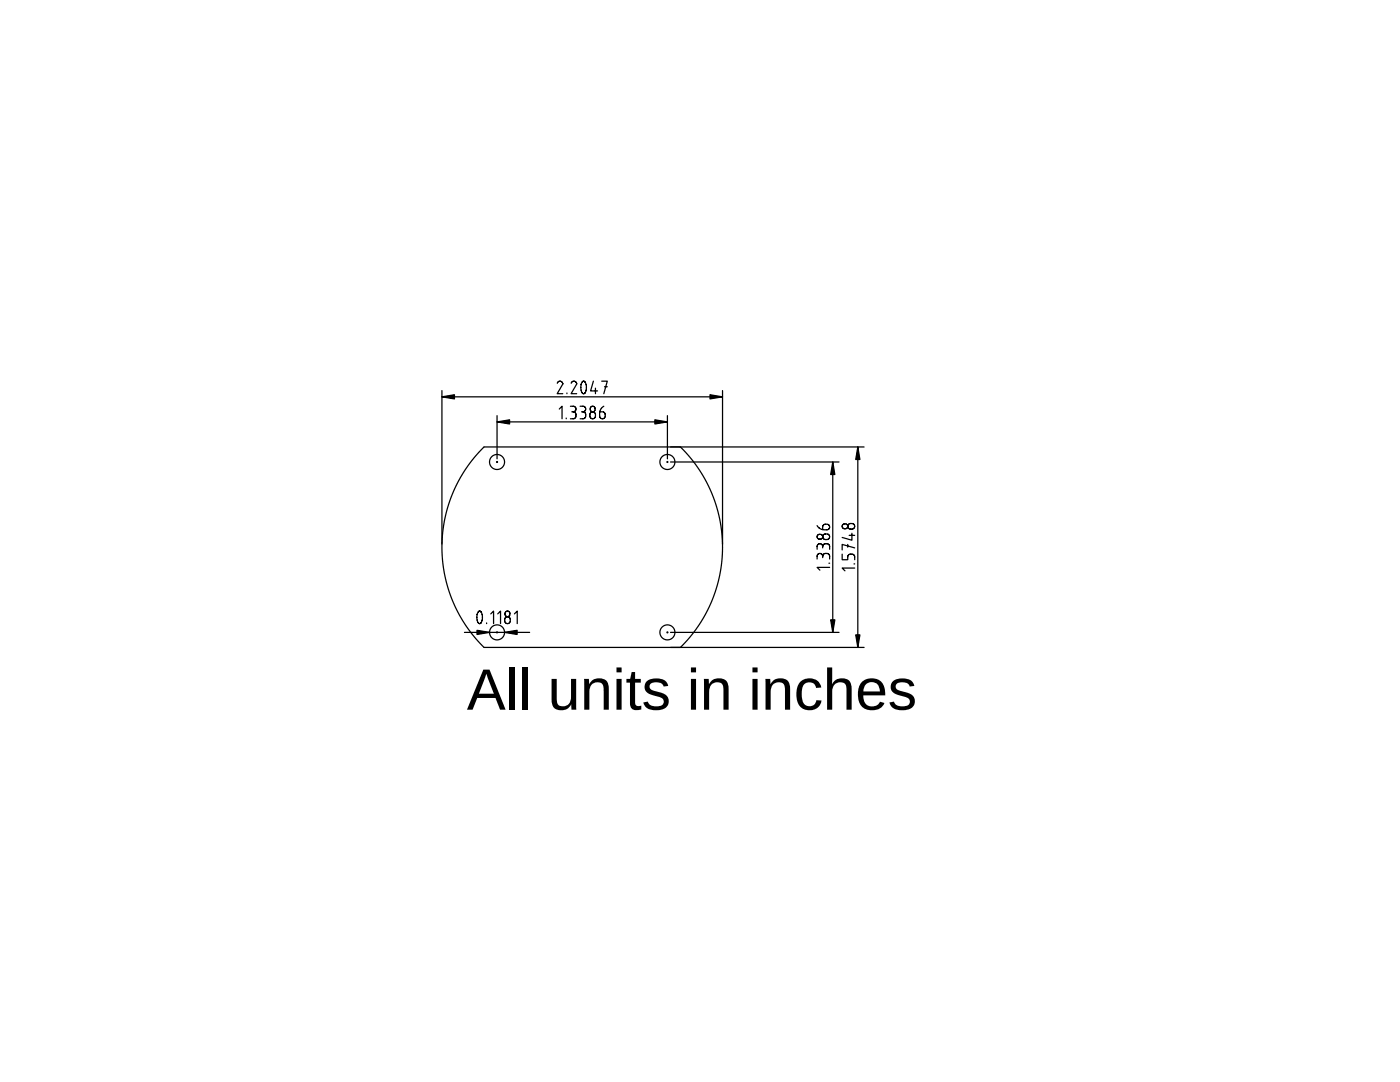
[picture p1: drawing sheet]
<svg xmlns="http://www.w3.org/2000/svg" width="279mm" height="216mm" viewBox="0 0 279 216" stroke-linecap="round" stroke-linejoin="round" font-family="sans-serif">
<defs><g id="words">
<text font-size="11.6" x="93.2" y="141.6">All units in inches</text>
</g></defs>
<g fill="none" stroke="#000" stroke-width=".25">
<path d="M88.2 79.2h56M88.2 77.9v30.7M111.2 76.5v-.1a.56 .56 0 0 1 .6-.3 .56 .56 0 0 1 .5 .4M112.3 76.5h.1M112.3 76.5l-1.1 2.1h1.1M113.1 78.4v.2M114 76.5v-.1a.56 .56 0 0 1 .6-.3 .56 .56 0 0 1 .5 .4M115.1 76.5h.1M115.1 76.5l-1.1 2.1h1.1M116.2 76.2h.1M116.3 76.1h.4a1.63 1.63 0 0 1-.3 2.5l-.1-.1a2.12 2.12 0 0 1 0-2.4zM118.4 76.1l-.5 1.9h1.4"/>
<path d="M118.8 77.4v1.2M120.1 76.1h1.1l-.7 2.5M120.6 77.2h.6M144.2 77.9v30.7M99.2 84.2h34M99.2 82.9v8.7M111.6 81.6l.6-.5v2.5M113 83.4v.2M113.8 81.1h.6a.56 .56 0 0 1 .5 .5 .56 .56 0 0 1-.5 .6M114.1 82.2h.3M114.4 82.2a.56 .56 0 0 1 .5 .5v.3a.56 .56 0 0 1-.5 .6h-.6M115.8 81.1h.5a.56 .56 0 0 1 .6 .5 .56 .56 0 0 1-.6 .6"/>
<path d="M116.1 82.2h.2M116.3 82.2a.56 .56 0 0 1 .6 .5v.3a.56 .56 0 0 1-.6 .6h-.5M120.5 81.1l-.7 .8-.1 1.1a.56 .56 0 0 0 .5 .6 .56 .56 0 0 0 .6-.6v-.3a.56 .56 0 0 0-.6-.5h-.5M133.2 82.9v8.7M133.8 92.2h33.6M135.8 89.2l1.9 2.1 1.7 2.2 1.5 2.5 1.1 2.4 1 2.7 .6 2.6 .5 2.8 .1 2.7-.1 2.6-.4 2.9-.7 2.7-1 2.7-1.3 2.6-1.4 2.3-1.7 2.2-1.8 2M166.2 92.2v34M171.2 89.2v40M172.4 89.2h-75.8l-1.8 1.9-1.7 2.3-1.5 2.5-1.2 2.4-1 2.6-.6 2.6-.5 2.8-.1 2.9 .1 2.9 .4 2.6 .7 2.8 1 2.5 1.2 2.5 1.4 2.3 1.7 2.3 1.9 2.1h75.8M163.1 104.9l.8 .7 1.1 .1a.56 .56 0 0 0 .6-.5 .56 .56 0 0 0-.6-.6h-.3a.56 .56 0 0 0-.5 .6v.5M164.2 111a.56 .56 0 0 0-.6-.6 .56 .56 0 0 0-.5 .6v.5M164.2 111a.56 .56 0 0 1 .5-.6h.3a.56 .56 0 0 1 .6 .6v.5"/>
<path d="M164.2 109a.56 .56 0 0 0-.6-.5 .56 .56 0 0 0-.5 .5v.6M164.2 109a.56 .56 0 0 1 .5-.5h.3a.56 .56 0 0 1 .6 .5v.6M164.2 109v.3M164.2 111v.3M165.4 112.4h.2M165.6 113.2h-2.5l.5 .6M168.1 110.6v1.1h1.1v-.6a.56 .56 0 0 1 .5-.5h.3a.56 .56 0 0 1 .6 .5v.6M169.2 108.6v.6M169.5 106.8h1.1M170 106.4v1.4l-1.9-.6M170.4 112.5h.2M170.6 113.4h-2.5l.5 .5"/>
<path d="M170.6 109.3l-2.5-.7v1.1M92.7 126.2h13M95.5 122h.4a1.65 1.65 0 0 1-.2 2.4h-.2a2.12 2.12 0 0 1 0-2.4zM96 124.3h.1M97.1 124.3v.1M97.9 122.5l.6-.6v2.5M99.3 122.5l.6-.6v2.5M102.7 122.5l.5-.6v2.5M133.8 126.2h33.6"/>
<circle cx="99.2" cy="92.2" r="1.5"/>
<circle cx="118.3" cy="82.8" r=".66"/>
<circle cx="118.3" cy="81.6" r=".53"/>
<circle cx="133.2" cy="92.2" r="1.5"/>
<circle cx="163.6" cy="107.1" r=".53"/>
<circle cx="164.8" cy="107.1" r=".66"/>
<circle cx="168.6" cy="105" r=".53"/>
<circle cx="169.8" cy="105" r=".66"/>
<circle cx="99.2" cy="126.2" r="1.5"/>
<circle cx="101.3" cy="123.7" r=".66"/>
<circle cx="101.3" cy="122.5" r=".53"/>
<circle cx="133.2" cy="126.2" r="1.5"/>
</g>
<g fill="#000" stroke="#000" stroke-width=".25">
<path d="M88.2 79.2l2.5-.4v.8zM141.7 78.8l2.5 .4-2.5 .4zM99.2 84.2l2.5-.4v.8zM130.7 83.8l2.5 .4-2.5 .4zM166.2 92.2l.4 2.5h-.8zM171.2 89.2l.4 2.5h-.8zM95.2 125.8l2.5 .4-2.5 .4zM100.7 126.2l2.5-.4v.8zM165.8 123.7h.8l-.4 2.5zM170.8 126.7h.8l-.4 2.5z"/>
<circle cx="99.2" cy="92.2" r=".1"/>
<circle cx="133.2" cy="92.2" r=".1"/>
<circle cx="99.2" cy="126.2" r=".1"/>
<circle cx="133.2" cy="126.2" r=".1"/>
</g>
<path d="M88.2 79.2l2.5-.4v.8zM141.7 78.8l2.5 .4-2.5 .4zM99.2 84.2l2.5-.4v.8zM130.7 83.8l2.5 .4-2.5 .4zM166.2 92.2l.4 2.5h-.8zM171.2 89.2l.4 2.5h-.8zM95.2 125.8l2.5 .4-2.5 .4zM100.7 126.2l2.5-.4v.8zM165.8 123.7h.8l-.4 2.5zM170.8 126.7h.8l-.4 2.5z" fill="#000"/>
<use href="#words"/>
</svg>
